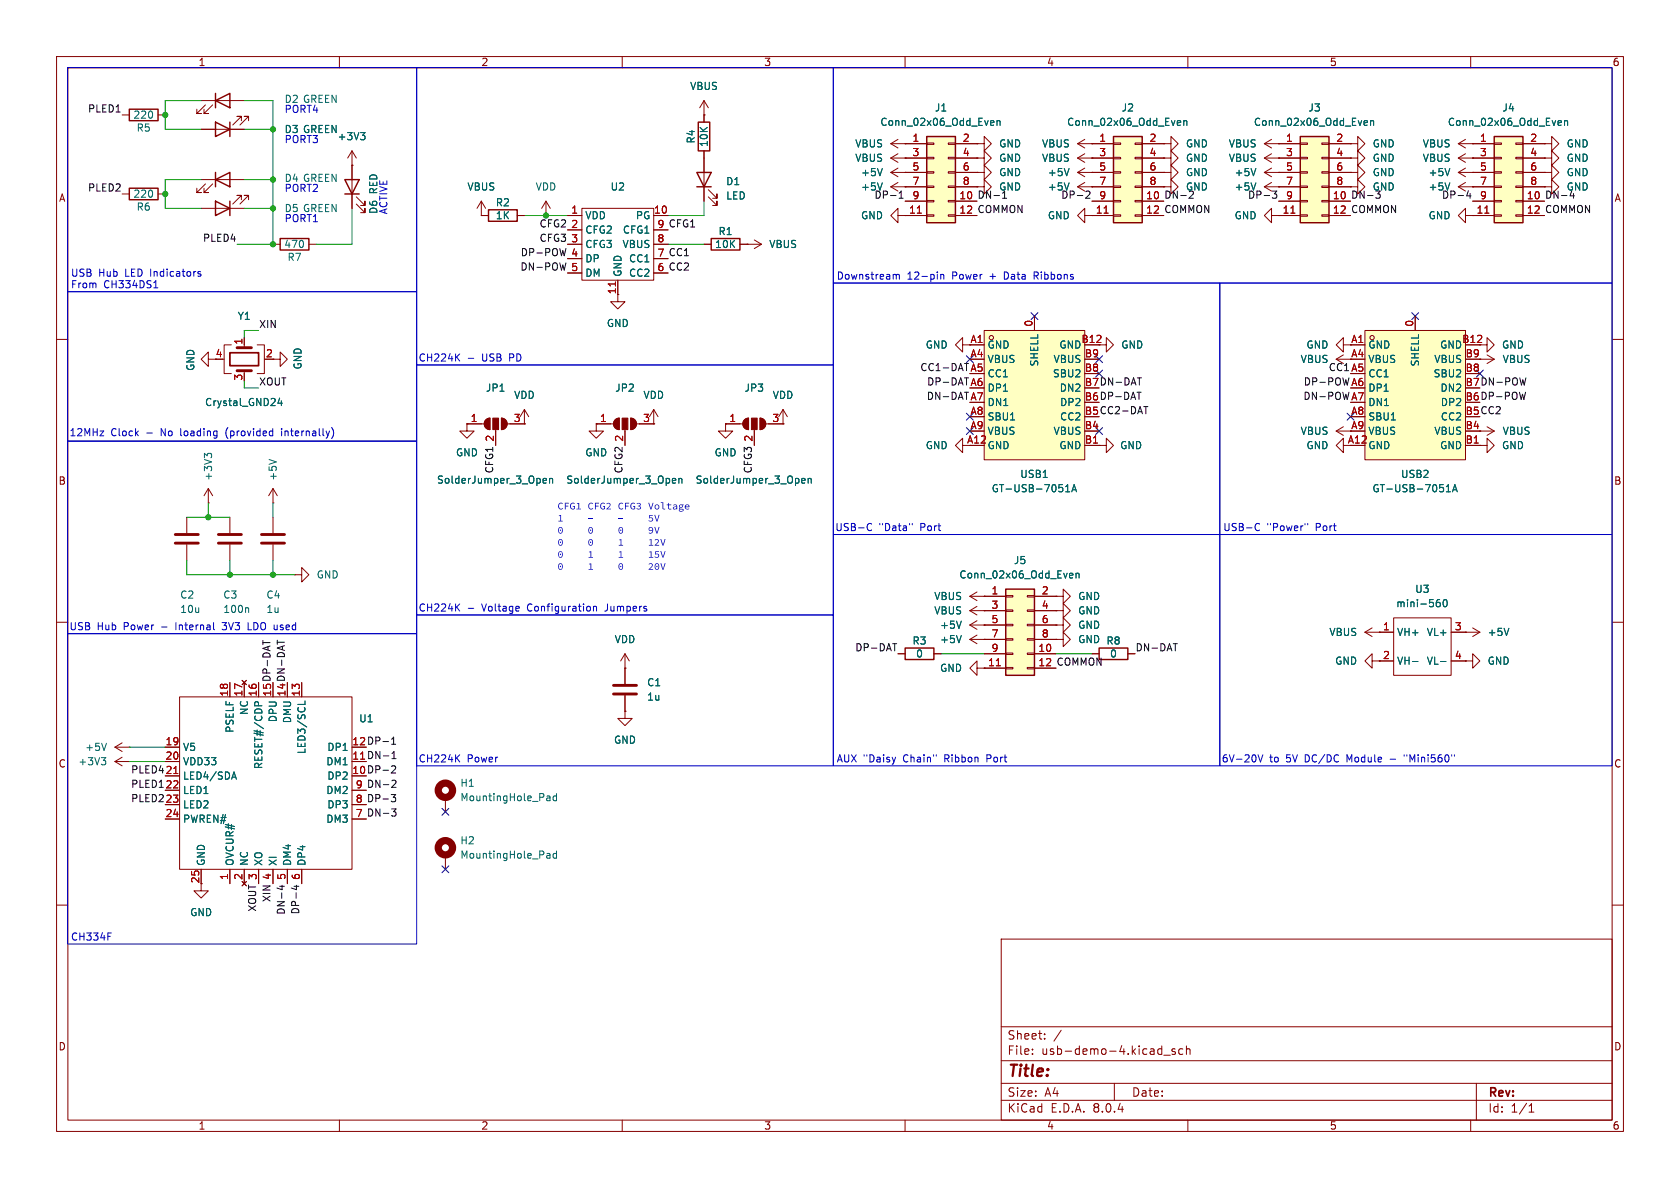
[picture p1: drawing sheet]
<svg xmlns="http://www.w3.org/2000/svg" width="297mm" height="210mm" viewBox="0 0 297 210" stroke-linecap="round" stroke-linejoin="round" font-family="sans-serif">
<defs><g id="words">
<text font-size="2.8" fill="#840000" x="178" y="190.9">Title:</text>
<g font-size="2.1" fill="#840000">
<text x="178" y="184">Sheet:</text>
<text x="178" y="186.7">File:</text>
<text x="184.1" y="186.7">usb-demo-4.kicad_sch</text>
<text x="178" y="196.9">KiCad</text>
<text x="178" y="194.1">Size:</text>
<text x="184.7" y="194.1">A4</text>
<text x="185.7" y="196.9">E.D.A.</text>
<text x="193.3" y="196.9">8.0.4</text>
<text x="200" y="194.1">Date:</text>
<text x="263" y="194.3">Rev:</text>
<text x="263" y="196.9">Id:</text>
<text x="267.1" y="196.9">1/1</text>
</g>
<g font-size="1.8" fill="#840000">
<text x="35" y="11.9">1</text>
<text x="85" y="11.9">2</text>
<text x="135" y="11.9">3</text>
<text x="185" y="11.9">4</text>
<text x="235" y="11.9">5</text>
<text x="285" y="11.9">6</text>
<text x="10.3" y="35.9">A</text>
<text x="285.3" y="35.9">A</text>
<text x="109" y="52.1" transform="rotate(-90 109 52.1)">11</text>
<text x="38" y="63.2">4</text>
<text x="46.9" y="63.2">2</text>
<text x="258.4" y="60.7">B12</text>
<text x="259" y="63.2">B9</text>
<text x="170.9" y="78.5">A12</text>
<text x="10.3" y="85.9">B</text>
<text x="285.3" y="85.9">B</text>
<text x="244.4" y="116.6">2</text>
<text x="48" y="123.2" transform="rotate(-90 48 123.2)">15 DP-DAT</text>
<text x="50.5" y="123.2" transform="rotate(-90 50.5 123.2)">14 DN-DAT</text>
<text x="62.2" y="131.8">12 DP-1</text>
<text x="10.3" y="135.9">C</text>
<text x="62.2" y="136.9">10 DP-2</text>
<text x="285.3" y="135.9">C</text>
<text x="35.3" y="156.3" transform="rotate(-90 35.3 156.3)">25</text>
<text x="10.3" y="185.9">D</text>
<text x="285.3" y="185.9">D</text>
<text x="35" y="199.9">1</text>
<text x="85" y="199.9">2</text>
<text x="135" y="199.9">3</text>
<text x="185" y="199.9">4</text>
<text x="235" y="199.9">5</text>
<text x="285" y="199.9">6</text>
</g>
<g font-size="1.8" fill="#006464">
<text x="121.9" y="16.1">VBUS</text>
<text x="23.5" y="21.2">220</text>
<text x="24.1" y="23.5">R5</text>
<text x="50.2" y="23.7">D3 GREEN</text>
<text x="50.2" y="18.4">D2 GREEN</text>
<text x="155.5" y="22.5">Conn_02x06_Odd_Even</text>
<text x="165.2" y="19.9">J1</text>
<text x="188.6" y="22.5">Conn_02x06_Odd_Even</text>
<text x="198.2" y="19.9">J2</text>
<text x="221.6" y="22.5">Conn_02x06_Odd_Even</text>
<text x="231.2" y="19.9">J3</text>
<text x="255.9" y="22.5">Conn_02x06_Odd_Even</text>
<text x="265.5" y="19.9">J4</text>
<text x="59.6" y="25">+3V3</text>
<text x="123" y="25.5" transform="rotate(-90 123 25.5)">R4</text>
<text x="125.3" y="26.1" transform="rotate(-90 125.3 26.1)">10K</text>
<text x="151.1" y="28.8">VBUS</text>
<text x="151.1" y="26.3">VBUS</text>
<text x="176.5" y="28.8">GND</text>
<text x="176.5" y="26.3">GND</text>
<text x="184.1" y="28.8">VBUS</text>
<text x="184.1" y="26.3">VBUS</text>
<text x="209.6" y="26.3">GND</text>
<text x="209.6" y="28.8">GND</text>
<text x="217.1" y="28.8">VBUS</text>
<text x="217.1" y="26.3">VBUS</text>
<text x="242.6" y="26.3">GND</text>
<text x="242.6" y="28.8">GND</text>
<text x="251.4" y="26.3">VBUS</text>
<text x="251.4" y="28.8">VBUS</text>
<text x="276.9" y="26.3">GND</text>
<text x="276.9" y="28.8">GND</text>
<text x="23.5" y="35.2">220</text>
<text x="50.2" y="32.4">D4 GREEN</text>
<text x="82.5" y="33.9">VBUS</text>
<text x="94.6" y="33.9">VDD</text>
<text x="107.8" y="33.9">U2</text>
<text x="128.3" y="32.9">D1</text>
<text x="128.3" y="35.5">LED</text>
<text x="152.1" y="33.9">+5V</text>
<text x="152.1" y="31.3">+5V</text>
<text x="176.5" y="33.9">GND</text>
<text x="176.5" y="31.3">GND</text>
<text x="185.1" y="31.3">+5V</text>
<text x="185.1" y="33.9">+5V</text>
<text x="205.7" y="35.2">DN-2</text>
<text x="209.6" y="31.3">GND</text>
<text x="209.6" y="33.9">GND</text>
<text x="218.2" y="33.9">+5V</text>
<text x="218.2" y="31.3">+5V</text>
<text x="242.6" y="31.3">GND</text>
<text x="242.6" y="33.9">GND</text>
<text x="252.5" y="31.3">+5V</text>
<text x="252.5" y="33.9">+5V</text>
<text x="273" y="35.2">DN-4</text>
<text x="276.9" y="33.9">GND</text>
<text x="276.9" y="31.3">GND</text>
<text x="24.1" y="37.4">R6</text>
<text x="50.2" y="37.7">D5 GREEN</text>
<text x="66.9" y="37.9" transform="rotate(-90 66.9 37.9)">D6 RED</text>
<text x="87.6" y="36.7">R2</text>
<text x="87.6" y="39">1K</text>
<text x="103.4" y="39">VDD</text>
<text x="103.4" y="41.5">CFG2</text>
<text x="110" y="41.5">CFG1</text>
<text x="112.3" y="39">PG</text>
<text x="126.9" y="41.8">R1</text>
<text x="152.1" y="39">GND</text>
<text x="185.1" y="39">GND</text>
<text x="218.2" y="39">GND</text>
<text x="252.5" y="39">GND</text>
<text x="50.2" y="44">470</text>
<text x="50.7" y="46.3">R7</text>
<text x="103.4" y="44">CFG3</text>
<text x="103.4" y="46.6">DP</text>
<text x="110" y="44">VBUS</text>
<text x="111.1" y="46.6">CC1</text>
<text x="126.3" y="44">10K</text>
<text x="135.9" y="44">VBUS</text>
<text x="103.4" y="49.1">DM</text>
<text x="110.1" y="49" transform="rotate(-90 110.1 49)">GND</text>
<text x="111.1" y="49.1">CC2</text>
<text x="41.9" y="56.7">Y1</text>
<text x="107.2" y="58">GND</text>
<text x="34.6" y="65.7" transform="rotate(-90 34.6 65.7)">GND</text>
<text x="53.5" y="65.4" transform="rotate(-90 53.5 65.4)">GND</text>
<text x="163.6" y="61.8">GND</text>
<text x="174.5" y="61.8">GND</text>
<text x="174.5" y="64.4">VBUS</text>
<text x="183.7" y="64.9" transform="rotate(-90 183.7 64.9)">SHELL</text>
<text x="186.2" y="64.4">VBUS</text>
<text x="187.2" y="61.8">GND</text>
<text x="198.1" y="61.8">GND</text>
<text x="229.8" y="64.4">VBUS</text>
<text x="230.9" y="61.8">GND</text>
<text x="241.8" y="61.8">GND</text>
<text x="241.8" y="64.4">VBUS</text>
<text x="251.1" y="64.9" transform="rotate(-90 251.1 64.9)">SHELL</text>
<text x="253.5" y="64.4">VBUS</text>
<text x="254.5" y="61.8">GND</text>
<text x="265.4" y="61.8">GND</text>
<text x="265.6" y="64.4">VBUS</text>
<text x="36.2" y="72">Crystal_GND24</text>
<text x="85.8" y="69.4">JP1</text>
<text x="90.8" y="70.7">VDD</text>
<text x="108.7" y="69.4">JP2</text>
<text x="113.7" y="70.7">VDD</text>
<text x="131.5" y="69.4">JP3</text>
<text x="136.5" y="70.7">VDD</text>
<text x="174.5" y="66.9">CC1</text>
<text x="174.5" y="69.4">DP1</text>
<text x="174.5" y="72">DN1</text>
<text x="186" y="66.9">SBU2</text>
<text x="187.2" y="69.4">DN2</text>
<text x="187.3" y="72">DP2</text>
<text x="241.8" y="66.9">CC1</text>
<text x="241.8" y="69.4">DP1</text>
<text x="241.8" y="72">DN1</text>
<text x="253.3" y="66.9">SBU2</text>
<text x="254.6" y="69.4">DN2</text>
<text x="254.6" y="72">DP2</text>
<text x="174.5" y="74.5">SBU1</text>
<text x="174.5" y="77.1">VBUS</text>
<text x="186.2" y="77.1">VBUS</text>
<text x="187.3" y="74.5">CC2</text>
<text x="229.8" y="77.1">VBUS</text>
<text x="241.8" y="74.5">SBU1</text>
<text x="241.8" y="77.1">VBUS</text>
<text x="253.5" y="77.1">VBUS</text>
<text x="254.6" y="74.5">CC2</text>
<text x="265.6" y="77.1">VBUS</text>
<text x="80.5" y="80.9">GND</text>
<text x="103.4" y="80.9">GND</text>
<text x="126.2" y="80.9">GND</text>
<text x="163.6" y="79.6">GND</text>
<text x="174.5" y="79.6">GND</text>
<text x="187.2" y="79.6">GND</text>
<text x="197.9" y="79.6">GND</text>
<text x="230.9" y="79.6">GND</text>
<text x="241.8" y="79.6">GND</text>
<text x="254.5" y="79.6">GND</text>
<text x="265.4" y="79.6">GND</text>
<text x="37.7" y="85.1" transform="rotate(-90 37.7 85.1)">+3V3</text>
<text x="49.1" y="85.1" transform="rotate(-90 49.1 85.1)">+5V</text>
<text x="77.2" y="85.7">SolderJumper_3_Open</text>
<text x="100" y="85.7">SolderJumper_3_Open</text>
<text x="122.9" y="85.7">SolderJumper_3_Open</text>
<text x="175.2" y="87.2">GT-USB-7051A</text>
<text x="180.3" y="84.7">USB1</text>
<text x="242.5" y="87.2">GT-USB-7051A</text>
<text x="247.6" y="84.7">USB2</text>
<text x="179.1" y="99.9">J5</text>
<text x="31.8" y="106">C2</text>
<text x="39.4" y="106">C3</text>
<text x="47" y="106">C4</text>
<text x="55.9" y="102.5">GND</text>
<text x="165.1" y="106.3">VBUS</text>
<text x="169.5" y="102.5">Conn_02x06_Odd_Even</text>
<text x="190.5" y="106.3">GND</text>
<text x="246.7" y="107.5">mini-560</text>
<text x="250.1" y="105">U3</text>
<text x="31.8" y="108.6">10u</text>
<text x="39.4" y="108.6">100n</text>
<text x="47" y="108.6">1u</text>
<text x="108.6" y="113.9">VDD</text>
<text x="165.1" y="108.8">VBUS</text>
<text x="166.1" y="113.9">+5V</text>
<text x="166.1" y="111.4">+5V</text>
<text x="190.5" y="111.4">GND</text>
<text x="190.5" y="113.9">GND R8</text>
<text x="190.5" y="108.8">GND</text>
<text x="234.9" y="112.6">VBUS</text>
<text x="246.9" y="112.6">VH+</text>
<text x="252.1" y="112.6">VL+</text>
<text x="262.9" y="112.6">+5V</text>
<text x="161.2" y="114.1">R3</text>
<text x="161.9" y="116.4">0</text>
<text x="166.1" y="119">GND</text>
<text x="196.1" y="116.4">0</text>
<text x="235.9" y="117.7">GND</text>
<text x="246.9" y="117.7">VH-</text>
<text x="252.1" y="117.7">VL-</text>
<text x="262.9" y="117.7">GND</text>
<text x="114.3" y="121.5">C1</text>
<text x="114.3" y="124.1">1u</text>
<text x="41.5" y="129.6" transform="rotate(-90 41.5 129.6)">PSELF</text>
<text x="44" y="126.5" transform="rotate(-90 44 126.5)">NC</text>
<text x="49.1" y="127.8" transform="rotate(-90 49.1 127.8)">DPU</text>
<text x="51.7" y="128" transform="rotate(-90 51.7 128)">DMU</text>
<text x="63.4" y="127.9">U1</text>
<text x="108.5" y="131.7">GND</text>
<text x="13.8" y="135.5">+3V3</text>
<text x="15" y="132.9">+5V</text>
<text x="32.3" y="135.5">VDD33</text>
<text x="32.3" y="132.9">V5</text>
<text x="46.6" y="136.1" transform="rotate(-90 46.6 136.1)">RESET#/CDP</text>
<text x="54.2" y="133.4" transform="rotate(-90 54.2 133.4)">LED3/SCL</text>
<text x="57.6" y="135.5">DM1</text>
<text x="57.8" y="132.9">DP1</text>
<text x="32.3" y="138">LED4/SDA</text>
<text x="32.3" y="140.6">LED1</text>
<text x="32.3" y="143.1">LED2</text>
<text x="57.6" y="140.6">DM2</text>
<text x="57.8" y="138">DP2</text>
<text x="57.8" y="143.1">DP3</text>
<text x="81.3" y="139.3">H1</text>
<text x="81.3" y="141.8">MountingHole_Pad</text>
<text x="32.3" y="145.6">PWREN#</text>
<text x="57.6" y="145.6">DM3</text>
<text x="81.3" y="149.5">H2</text>
<text x="36.4" y="153.2" transform="rotate(-90 36.4 153.2)">GND</text>
<text x="41.5" y="153.2" transform="rotate(-90 41.5 153.2)">OVCUR#</text>
<text x="44" y="153.2" transform="rotate(-90 44 153.2)">NC</text>
<text x="46.6" y="153.2" transform="rotate(-90 46.6 153.2)">XO</text>
<text x="49.1" y="153.2" transform="rotate(-90 49.1 153.2)">XI</text>
<text x="51.7" y="153.2" transform="rotate(-90 51.7 153.2)">DM4</text>
<text x="54.2" y="153.2" transform="rotate(-90 54.2 153.2)">DP4</text>
<text x="81.3" y="152">MountingHole_Pad</text>
<text x="33.5" y="162.2">GND</text>
</g>
<g font-size="1.8" fill="#0f0f0f">
<text x="15.5" y="20">PLED1</text>
<text x="15.5" y="33.9">PLED2</text>
<text x="154.5" y="35.2">DP-1</text>
<text x="172.7" y="35.2">DN-1</text>
<text x="187.5" y="35.2">DP-2</text>
<text x="220.5" y="35.2">DP-3</text>
<text x="238.8" y="35.2">DN-3</text>
<text x="254.8" y="35.2">DP-4</text>
<text x="95.3" y="40.3">CFG2</text>
<text x="116.1" y="40.4">9 CFG1</text>
<text x="172.7" y="37.8">COMMON</text>
<text x="205.7" y="37.8">COMMON</text>
<text x="238.8" y="37.8">COMMON</text>
<text x="273" y="37.8">COMMON</text>
<text x="35.8" y="42.8">PLED4</text>
<text x="91.9" y="47.9">DN-POW</text>
<text x="92" y="45.4">DP-POW</text>
<text x="95.3" y="42.8">CFG3</text>
<text x="116.1" y="45.5">7 CC1</text>
<text x="116.1" y="48">6 CC2</text>
<text x="45.7" y="58.1">XIN</text>
<text x="162.6" y="65.7">CC1-DAT A5</text>
<text x="234.8" y="65.7">CC1 A5</text>
<text x="45.7" y="68.2">XOUT</text>
<text x="163.7" y="70.8">DN-DAT A7</text>
<text x="163.8" y="68.2">DP-DAT A6</text>
<text x="191.7" y="70.9">B6 DP-DAT</text>
<text x="191.7" y="68.3">B7 DN-DAT</text>
<text x="230.3" y="70.8">DN-POW A7</text>
<text x="230.4" y="68.2">DP-POW A6</text>
<text x="259" y="70.9">B6 DP-POW</text>
<text x="259" y="68.3">B7 DN-POW</text>
<text x="191.7" y="73.4">B5 CC2-DAT</text>
<text x="259" y="73.4">B5 CC2</text>
<text x="87.3" y="83.8" transform="rotate(-90 87.3 83.8)">CFG1</text>
<text x="110.1" y="83.8" transform="rotate(-90 110.1 83.8)">CFG2</text>
<text x="133" y="83.8" transform="rotate(-90 133 83.8)">CFG3</text>
<text x="151.1" y="115.2">DP-DAT</text>
<text x="186.7" y="117.8">COMMON</text>
<text x="200.7" y="115.2">DN-DAT</text>
<text x="23.1" y="136.8">PLED4</text>
<text x="23.1" y="139.4">PLED1</text>
<text x="23.1" y="141.9">PLED2</text>
<text x="62.8" y="142">8 DP-3</text>
<text x="62.8" y="139.4">9 DN-2</text>
<text x="62.8" y="144.5">7 DN-3</text>
<text x="45.4" y="161.3" transform="rotate(-90 45.4 161.3)">XOUT 3</text>
<text x="47.9" y="159.6" transform="rotate(-90 47.9 159.6)">XIN 4</text>
<text x="50.5" y="161.8" transform="rotate(-90 50.5 161.8)">DN-4</text>
<text x="53" y="161.7" transform="rotate(-90 53 161.7)">DP-4</text>
</g>
<g font-size="1.8" fill="#0000c2">
<text x="50.2" y="20.2">PORT4</text>
<text x="50.2" y="25.5">PORT3</text>
<text x="50.2" y="34.1">PORT2</text>
<text x="50.2" y="39.5">PORT1</text>
<text x="68.7" y="38" transform="rotate(-90 68.7 38)">ACTIVE</text>
<text x="12.4" y="49.1">USB</text>
<text x="12.4" y="51.2">From</text>
<text x="17.4" y="49.1">Hub</text>
<text x="18.3" y="51.2">CH334DS1</text>
<text x="22.2" y="49.1">LED Indicators</text>
<text x="147.8" y="49.6">Downstream</text>
<text x="160.4" y="49.6">12-pin</text>
<text x="168.4" y="49.6">Power</text>
<text x="175.2" y="49.6">+</text>
<text x="178" y="49.6">Data</text>
<text x="183.4" y="49.6">Ribbons</text>
<text x="73.9" y="64.1">CH224K</text>
<text x="85.3" y="64.1">USB</text>
<text x="90.3" y="64.1">PD</text>
<text x="12.2" y="77.3">12MHz</text>
<text x="19.6" y="77.3">Clock</text>
<text x="26" y="77.3">-</text>
<text x="28.7" y="77.3">No</text>
<text x="32.4" y="77.3">loading</text>
<text x="40.5" y="77.3">(provided</text>
<text x="50.6" y="77.3">internally)</text>
<text x="98.6" y="90.7">CFG1 CFG2 CFG3 Voltage</text>
<text x="98.6" y="92.8">1</text>
<text x="98.6" y="94.9">0</text>
<text x="103.9" y="94.9">0</text>
<text x="109.2" y="94.9">0</text>
<text x="114.5" y="92.8">5V</text>
<text x="114.5" y="94.9">9V</text>
<text x="147.6" y="94.1">USB-C</text>
<text x="155.4" y="94.1">&quot;Data&quot;</text>
<text x="162.8" y="94.1">Port</text>
<text x="216.2" y="94.1">USB-C</text>
<text x="224" y="94.1">&quot;Power&quot;</text>
<text x="232.7" y="94.1">Port</text>
<text x="98.6" y="97.1">0</text>
<text x="98.6" y="99.2">0</text>
<text x="98.6" y="101.3">0</text>
<text x="103.9" y="97.1">0</text>
<text x="103.9" y="99.2">1</text>
<text x="103.9" y="101.3">1</text>
<text x="109.2" y="97.1">1</text>
<text x="109.2" y="99.2">1</text>
<text x="109.2" y="101.3">0</text>
<text x="114.5" y="97.1">12V</text>
<text x="114.5" y="99.2">15V</text>
<text x="114.5" y="101.3">20V</text>
<text x="12.2" y="111.6">USB</text>
<text x="17.2" y="111.6">Hub</text>
<text x="22" y="111.6">Power</text>
<text x="28.8" y="111.6">-</text>
<text x="31.5" y="111.6">Internal</text>
<text x="40" y="111.6">3V3</text>
<text x="44.7" y="111.6">LDO used</text>
<text x="73.9" y="108.3">CH224K</text>
<text x="85.3" y="108.3">Voltage</text>
<text x="93.5" y="108.3">Configuration</text>
<text x="107.4" y="108.3">Jumpers</text>
<text x="73.9" y="135">CH224K</text>
<text x="82.6" y="135">Power</text>
<text x="147.8" y="135">AUX &quot;Daisy</text>
<text x="159.8" y="135">Chain&quot;</text>
<text x="167.2" y="135">Ribbon</text>
<text x="174.9" y="135">Port</text>
<text x="215.9" y="135">6V-20V</text>
<text x="224.4" y="135">to</text>
<text x="227.5" y="135">5V</text>
<text x="231" y="135">DC/DC</text>
<text x="238.5" y="135">Module</text>
<text x="249.1" y="135">&quot;Mini560&quot;</text>
<text x="12.4" y="166.5">CH334F</text>
</g>
<g font-size="1.8" fill="#a90000">
<text x="161.2" y="25.1">1</text>
<text x="161.2" y="27.7">3</text>
<text x="170.1" y="25.1">2</text>
<text x="170.1" y="27.7">4</text>
<text x="194.2" y="25.1">1</text>
<text x="194.2" y="27.7">3</text>
<text x="203.1" y="25.1">2</text>
<text x="203.1" y="27.7">4</text>
<text x="227.3" y="25.1">1</text>
<text x="227.3" y="27.7">3</text>
<text x="236.1" y="25.1">2</text>
<text x="236.1" y="27.7">4</text>
<text x="261.5" y="25.1">1</text>
<text x="261.5" y="27.7">3</text>
<text x="270.4" y="25.1">2</text>
<text x="270.4" y="27.7">4</text>
<text x="161.2" y="30.2">5</text>
<text x="161.2" y="32.8">7</text>
<text x="161.2" y="35.3">9</text>
<text x="169.5" y="35.3">10</text>
<text x="170.1" y="30.2">6</text>
<text x="170.1" y="32.8">8</text>
<text x="194.2" y="30.2">5</text>
<text x="194.2" y="32.8">7</text>
<text x="194.2" y="35.3">9</text>
<text x="202.5" y="35.3">10</text>
<text x="203.1" y="30.2">6</text>
<text x="203.1" y="32.8">8</text>
<text x="227.3" y="30.2">5</text>
<text x="227.3" y="32.8">7</text>
<text x="227.3" y="35.3">9</text>
<text x="235.5" y="35.3">10</text>
<text x="236.1" y="30.2">6</text>
<text x="236.1" y="32.8">8</text>
<text x="261.5" y="30.2">5</text>
<text x="261.5" y="32.8">7</text>
<text x="261.5" y="35.3">9</text>
<text x="269.8" y="35.3">10</text>
<text x="270.4" y="30.2">6</text>
<text x="270.4" y="32.8">8</text>
<text x="100.9" y="37.8">1</text>
<text x="100.9" y="40.4">2</text>
<text x="115.5" y="37.8">10</text>
<text x="116.1" y="40.4">9</text>
<text x="160.6" y="37.8">11</text>
<text x="169.5" y="37.8">12</text>
<text x="193.6" y="37.8">11</text>
<text x="202.5" y="37.8">12</text>
<text x="226.7" y="37.8">11</text>
<text x="235.5" y="37.8">12</text>
<text x="260.9" y="37.8">11</text>
<text x="269.8" y="37.8">12</text>
<text x="100.9" y="42.9">3</text>
<text x="100.9" y="45.5">4</text>
<text x="116.1" y="42.9">8</text>
<text x="116.1" y="45.5">7</text>
<text x="100.9" y="48">5</text>
<text x="116.1" y="48">6</text>
<text x="182.6" y="57.9" transform="rotate(-90 182.6 57.9)">0</text>
<text x="249.9" y="57.9" transform="rotate(-90 249.9 57.9)">0</text>
<text x="42.9" y="61" transform="rotate(-90 42.9 61)">1</text>
<text x="171.5" y="60.7">A1</text>
<text x="171.5" y="63.2">A4</text>
<text x="171.5" y="65.8">A5</text>
<text x="191.1" y="60.7">B12</text>
<text x="191.7" y="65.8">B8</text>
<text x="191.7" y="63.2">B9</text>
<text x="238.8" y="60.7">A1</text>
<text x="238.8" y="63.2">A4</text>
<text x="238.8" y="65.8">A5</text>
<text x="259" y="65.8">B8</text>
<text x="42.9" y="67.4" transform="rotate(-90 42.9 67.4)">3</text>
<text x="171.5" y="68.3">A6</text>
<text x="171.5" y="70.9">A7</text>
<text x="191.7" y="70.9">B6</text>
<text x="191.7" y="68.3">B7</text>
<text x="238.8" y="68.3">A6</text>
<text x="238.8" y="70.9">A7</text>
<text x="259" y="70.9">B6</text>
<text x="259" y="68.3">B7</text>
<text x="83.1" y="74.7">1</text>
<text x="90.7" y="74.7">3</text>
<text x="106" y="74.7">1</text>
<text x="113.6" y="74.7">3</text>
<text x="128.8" y="74.7">1</text>
<text x="136.5" y="74.7">3</text>
<text x="171.5" y="73.4">A8</text>
<text x="171.5" y="75.9">A9</text>
<text x="191.7" y="75.9">B4</text>
<text x="191.7" y="73.4">B5</text>
<text x="238.8" y="73.4">A8</text>
<text x="238.8" y="75.9">A9</text>
<text x="259" y="75.9">B4</text>
<text x="259" y="73.4">B5</text>
<text x="87.4" y="78.2" transform="rotate(-90 87.4 78.2)">2</text>
<text x="110.2" y="78.2" transform="rotate(-90 110.2 78.2)">2</text>
<text x="133.1" y="78.2" transform="rotate(-90 133.1 78.2)">2</text>
<text x="191.7" y="78.5">B1</text>
<text x="238.2" y="78.5">A12</text>
<text x="259" y="78.5">B1</text>
<text x="175.2" y="105.2">1</text>
<text x="175.2" y="107.7">3</text>
<text x="184.1" y="105.2">2</text>
<text x="184.1" y="107.7">4</text>
<text x="175.2" y="110.2">5</text>
<text x="175.2" y="112.8">7</text>
<text x="184.1" y="110.2">6</text>
<text x="184.1" y="112.8">8</text>
<text x="244.4" y="111.5">1</text>
<text x="257.1" y="111.5">3</text>
<text x="174.6" y="117.9">11</text>
<text x="175.2" y="115.3">9</text>
<text x="183.5" y="115.3">10</text>
<text x="183.5" y="117.9">12</text>
<text x="257.1" y="116.6">4</text>
<text x="40.4" y="123.2" transform="rotate(-90 40.4 123.2)">18</text>
<text x="42.9" y="123.2" transform="rotate(-90 42.9 123.2)">17</text>
<text x="45.5" y="123.2" transform="rotate(-90 45.5 123.2)">16</text>
<text x="48" y="123.2" transform="rotate(-90 48 123.2)">15</text>
<text x="50.5" y="123.2" transform="rotate(-90 50.5 123.2)">14</text>
<text x="53.1" y="123.2" transform="rotate(-90 53.1 123.2)">13</text>
<text x="29.2" y="131.8">19</text>
<text x="62.2" y="131.8">12</text>
<text x="29.2" y="134.4">20</text>
<text x="29.2" y="136.9">21</text>
<text x="62.2" y="134.4">11 DN-1</text>
<text x="62.2" y="136.9">10</text>
<text x="62.2" y="134.4">11</text>
<text x="29.2" y="139.4">22</text>
<text x="29.2" y="142">23</text>
<text x="62.8" y="142">8</text>
<text x="62.8" y="139.4">9</text>
<text x="29.2" y="144.5">24</text>
<text x="62.8" y="144.5">7</text>
<text x="40.4" y="155.6" transform="rotate(-90 40.4 155.6)">1</text>
<text x="42.9" y="155.6" transform="rotate(-90 42.9 155.6)">2</text>
<text x="45.5" y="155.6" transform="rotate(-90 45.5 155.6)">3</text>
<text x="48" y="155.6" transform="rotate(-90 48 155.6)">4</text>
<text x="50.5" y="155.6" transform="rotate(-90 50.5 155.6)">5</text>
<text x="53.1" y="155.6" transform="rotate(-90 53.1 155.6)">6</text>
</g>
</g></defs>
<g fill="none" stroke="#840000" stroke-width=".18">
<path d="M10 10h277v190h-277zM12 12h273v186h-273zM60 10v2M110 10v2M160 10v2M210 10v2M260 10v2M10 60h2M285 60h2M10 110h2M285 110h2M10 160h2"/>
<path d="M285 160h2M177 166h108v32h-108zM60 198v2M110 198v2M160 198v2M177 194.5h108M177 191.5h108M177 187.5h108M177 181.5h108M182.5 186.3v.1M182.5 185.5v.1M184.7 183.6v.1"/>
<path d="M184.7 182.8v.1M187.6 182.1l-1.3 2M197 191.5v3M205.7 186.5h1.2M207.7 185.5l-.3-.1-.2 .2v.2l.5 .2v.3h-.5M209.1 185.5l-.4-.1-.3 .3v.4l.1 .2h.6M209.7 185.5l.3-.1 .3 .1 .1 .9M209.7 184.9v1.5M210 198v2M260 198v2M261 191.5v6.5M270.3 196.6h.9"/>
<path d="M270.3 195.5l.4-.4v1.5"/>
</g>
<path d="M177.8 104.1h5.1v15.3h-5.1z" fill="#ffffc2"/>
<g fill="none" stroke="#840000" stroke-width=".18">
<path d="M174 105.4h3.8M174 115.6h3.8M174 118.1h3.8M174 108h3.8M174 110.5h3.8M174 113h3.8M177.8 118h1.3v.2h-1.3zM177.8 115.4h1.3v.3h-1.3zM177.8 112.9h1.3v.3h-1.3zM177.8 110.4h1.3v.2h-1.3zM177.8 107.8h1.3v.3h-1.3zM177.8 105.3h1.3v.2h-1.3z"/>
<path d="M181.6 118h1.3v.2h-1.3zM181.6 115.4h1.3v.3h-1.3zM181.6 112.9h1.3v.3h-1.3zM181.6 110.4h1.3v.2h-1.3zM181.6 107.8h1.3v.3h-1.3zM181.6 105.3h1.3v.2h-1.3zM182.9 105.4h3.8M182.9 115.6h3.8M182.9 118.1h3.8M182.9 108h3.8M182.9 110.5h3.8M182.9 113h3.8"/>
</g>
<path d="M177.8 104.1h5.1v15.3h-5.1z" fill="none" stroke="#840000" stroke-width=".25"/>
<path d="M176.1 117.7h.8" fill="none" stroke="#a90000" stroke-width=".18"/>
<path d="M189.3 101.3l.3 .1 .1 .2-.6 .2M189.6 102.1l-.3 .1M190.2 101.5l.2-.2 .3 .1 .1 .8M190.2 101.3v.9" fill="none" stroke="#006464" stroke-width=".18"/>
<path d="M163.8 24.1h5.1v15.3h-5.1z" fill="#ffffc2"/>
<g fill="none" stroke="#840000" stroke-width=".18">
<path d="M160 25.4h3.8M160 35.6h3.8M160 38.1h3.8M160 27.9h3.8M160 30.5h3.8M160 33h3.8M163.8 38h1.3v.2h-1.3zM163.8 35.4h1.3v.3h-1.3zM163.8 32.9h1.3v.2h-1.3zM163.8 30.4h1.3v.2h-1.3zM163.8 27.8h1.3v.3h-1.3zM163.8 25.3h1.3v.2h-1.3z"/>
<path d="M167.6 38h1.3v.2h-1.3zM167.6 35.4h1.3v.3h-1.3zM167.6 32.9h1.3v.2h-1.3zM167.6 30.4h1.3v.2h-1.3zM167.6 27.8h1.3v.3h-1.3zM167.6 25.3h1.3v.2h-1.3zM168.9 25.4h3.8M168.9 35.6h3.8M168.9 38.1h3.8M168.9 27.9h3.8M168.9 30.5h3.8M168.9 33h3.8"/>
</g>
<path d="M163.8 24.1h5.1v15.3h-5.1z" fill="none" stroke="#840000" stroke-width=".25"/>
<path d="M162.2 37.7h.7" fill="none" stroke="#a90000" stroke-width=".18"/>
<path d="M175.3 21.3l.4 .1v.2l-.6 .1M175.7 22.1l-.4 .1M176.3 21.4l.1-.1 .3 .1 .1 .8M176.3 21.3v.9" fill="none" stroke="#006464" stroke-width=".18"/>
<path d="M196.8 24.1h5.1v15.3h-5.1z" fill="#ffffc2"/>
<g fill="none" stroke="#840000" stroke-width=".18">
<path d="M193 25.4h3.8M193 35.6h3.8M193 38.1h3.8M193 27.9h3.8M193 30.5h3.8M193 33h3.8M196.8 38h1.3v.2h-1.3zM196.8 35.4h1.3v.3h-1.3zM196.8 32.9h1.3v.2h-1.3zM196.8 30.4h1.3v.2h-1.3zM196.8 27.8h1.3v.3h-1.3zM196.8 25.3h1.3v.2h-1.3z"/>
<path d="M200.7 38h1.2v.2h-1.2zM200.7 35.4h1.2v.3h-1.2zM200.7 32.9h1.2v.2h-1.2zM200.7 30.4h1.2v.2h-1.2zM200.7 27.8h1.2v.3h-1.2zM200.7 25.3h1.2v.2h-1.2zM201.9 25.4h3.8M201.9 35.6h3.8M201.9 38.1h3.8M201.9 27.9h3.8M201.9 30.5h3.8M201.9 33h3.8"/>
<path d="M223.5 27.9h2.6M223.5 27.9l1.3 .8M224.8 38.1v-1.3l-1.3 1.3 1.3 1.3v-1.3h1.3M224.8 27.2l-1.3 .7M226.1 27.9h.1M226.1 38.1h.1M238.8 25.4h1.2v-1.3l1.3 1.3-1.3 1.3v-1.3M238.8 25.4h.1M273 33h1.3v-1.2l1.3 1.2-1.3 1.3v-1.3M273 33h.1M158.7 115.6h1.3M165.1 115.6h1.3"/>
<path d="M172.7 118.1v-1.3l-1.3 1.3 1.3 1.3v-1.3h1.3M174 118.1h.1M193 115.6h1.3M199.4 115.6h1.3"/>
</g>
<path d="M196.8 24.1h5.1v15.3h-5.1zM160 114.6h5.1v2h-5.1zM194.3 114.6h5.1v2h-5.1z" fill="none" stroke="#840000" stroke-width=".25"/>
<path d="M195.2 37.7h.7" fill="none" stroke="#a90000" stroke-width=".18"/>
<path d="M208.3 21.3l.4 .1v.2l-.6 .1M208.7 22.1l-.4 .1M209.3 21.4l.2-.1 .3 .1v.8M209.3 21.3v.9" fill="none" stroke="#006464" stroke-width=".18"/>
<path d="M229.9 24.1h5v15.3h-5z" fill="#ffffc2"/>
<g fill="none" stroke="#840000" stroke-width=".18">
<path d="M223.5 25.4h6.4M223.5 30.5h6.4M223.5 33h6.4M223.5 33l1.3 .8M223.5 25.4l1.3 .8M223.5 30.5l1.3 .7M224.8 32.3l-1.3 .7M224.8 24.6l-1.3 .8M224.8 29.7l-1.3 .8M226.1 33h.1M226.1 25.4h.1M226.1 30.5h.1"/>
<path d="M226.1 35.6h3.8M226.1 38.1h3.8M226.1 27.9h3.8M229.9 38h1.2v.2h-1.2zM229.9 35.4h1.2v.3h-1.2zM229.9 32.9h1.2v.2h-1.2zM229.9 30.4h1.2v.2h-1.2zM229.9 27.8h1.2v.3h-1.2zM229.9 25.3h1.2v.2h-1.2zM233.7 38h1.2v.2h-1.2zM233.7 35.4h1.2v.3h-1.2zM233.7 32.9h1.2v.2h-1.2z"/>
<path d="M233.7 30.4h1.2v.2h-1.2zM233.7 27.8h1.2v.3h-1.2zM233.7 25.3h1.2v.2h-1.2zM234.9 25.4h3.9M234.9 35.6h3.9M234.9 38.1h3.9M234.9 27.9h3.9M234.9 30.5h3.9M234.9 33h3.9M238.8 27.9h1.2v-1.2l1.3 1.2-1.3 1.3v-1.3M238.8 27.9h.1M238.8 30.5h1.2v-1.3l1.3 1.3-1.3 1.3v-1.3"/>
<path d="M238.8 30.5h.1M238.8 33h1.2v-1.2l1.3 1.2-1.3 1.3v-1.3M238.8 33h.1M257.8 30.5h2.5M257.8 33h2.5M257.8 30.5l1.3 .7M257.8 33l1.3 .8M259.1 38.1v-1.3l-1.3 1.3 1.3 1.3v-1.3h1.2M259.1 29.7l-1.3 .8M259.1 32.3l-1.3 .7M260.3 30.5h.1M260.3 33h.1"/>
<path d="M260.3 38.1h.1M273 25.4h1.3v-1.3l1.3 1.3-1.3 1.3v-1.3M273 25.4h.1M273 27.9h1.3v-1.2l1.3 1.2-1.3 1.3v-1.3M273 27.9h.1M273 30.5h1.3v-1.3l1.3 1.3-1.3 1.3v-1.3M273 30.5h.1M171.4 108l1.3 .7M171.4 108h2.6M171.4 113l1.3 .8M171.4 113h2.6M172.7 107.2l-1.3 .8"/>
<path d="M172.7 112.3l-1.3 .7M174 108h.1M174 113h.1"/>
</g>
<path d="M229.9 24.1h5v15.3h-5z" fill="none" stroke="#840000" stroke-width=".25"/>
<path d="M228.2 37.7h.7" fill="none" stroke="#a90000" stroke-width=".18"/>
<path d="M222 32.3l-.4 1.3M222 29.8l-.4 1.3M241.3 21.3l.4 .1 .1 .2-.7 .1M241.7 22.1l-.4 .1M242.3 21.4l.2-.1 .3 .1v.8M242.3 21.3v.9M256.3 29.8l-.4 1.3M256.3 32.3l-.4 1.3M169.9 112.3l-.4 1.3" fill="none" stroke="#006464" stroke-width=".18"/>
<path d="M264.2 24.1h5v15.3h-5z" fill="#ffffc2"/>
<g fill="none" stroke="#840000" stroke-width=".18">
<path d="M257.8 25.4h6.4M257.8 27.9h6.4M257.8 25.4l1.3 .8M257.8 27.9l1.3 .8M259.1 24.6l-1.3 .8M259.1 27.2l-1.3 .7M260.3 25.4h.1M260.3 27.9h.1M260.3 35.6h3.9M260.3 38.1h3.9M260.3 30.5h3.9M260.3 33h3.9"/>
<path d="M264.2 38h1.2v.2h-1.2zM264.2 35.4h1.2v.3h-1.2zM264.2 32.9h1.2v.2h-1.2zM264.2 30.4h1.2v.2h-1.2zM264.2 27.8h1.2v.3h-1.2zM264.2 25.3h1.2v.2h-1.2zM268 38h1.2v.2h-1.2zM268 35.4h1.2v.3h-1.2zM268 32.9h1.2v.2h-1.2zM268 30.4h1.2v.2h-1.2zM268 27.8h1.2v.3h-1.2zM268 25.3h1.2v.2h-1.2z"/>
<path d="M269.2 25.4h3.8M269.2 35.6h3.8M269.2 38.1h3.8M269.2 27.9h3.8M269.2 30.5h3.8M269.2 33h3.8M170.2 78.7v-1.2l-1.3 1.2 1.3 1.3v-1.3h1.2M171.4 105.4l1.3 .8M171.4 105.4h2.6M171.4 110.5l1.3 .8M171.4 110.5h2.6M172.7 104.6l-1.3 .8"/>
<path d="M172.7 109.7l-1.3 .8M174 105.4h.1M174 110.5h.1M186.7 110.5h1.3v-1.3l1.2 1.3-1.2 1.3v-1.3M186.7 110.5h.1M186.7 105.4h1.3v-1.3l1.2 1.3-1.2 1.3v-1.3M186.7 105.4h.1M186.7 113h1.3v-1.2l1.2 1.2-1.2 1.3v-1.3M186.7 113h.1M186.7 108h1.3v-1.3l1.2 1.3-1.2 1.2v-1.2M186.7 108h.1"/>
</g>
<path d="M264.2 24.1h5v15.3h-5z" fill="none" stroke="#840000" stroke-width=".25"/>
<path d="M262.5 37.7h.7" fill="none" stroke="#a90000" stroke-width=".18"/>
<path d="M275.6 21.3l.4 .1v.2l-.6 .1M276 22.1l-.4 .1M276.6 21.4l.2-.1 .3 .1v.8M276.6 21.3v.9M169.9 109.8l-.4 1.3" fill="none" stroke="#006464" stroke-width=".18"/>
<path d="M174 58.4h17.8v22.9h-17.8z" fill="#ffffc2"/>
<g fill="none" stroke="#840000" stroke-width=".18">
<path d="M35.6 17.8h7.6M36.3 18.5l-1.5 1.6h.8h-.8v-.8M37.6 18.5l-1.5 1.6h.7h-.7v-.8M124.5 17.8v3.8M124.5 17.8l-.8 1.3M124.5 17.8l.7 1.3M21.6 34.3h1.3M21.6 20.3h1.3M27.9 34.3h1.3M27.9 20.3h1.3M35.6 31.8h7.6M35.6 22.9h7.6"/>
<path d="M35.6 36.8h7.6M36.3 32.5l-1.5 1.5h.8h-.8v-.7M37.6 32.5l-1.5 1.5h.7h-.7v-.7M42.7 21.3v-.7h-.8h.8l-1.6 1.5M42.7 35.3v-.8h-.8h.8l-1.6 1.6M43.9 21.3v-.7h-.7h.7l-1.5 1.5M43.9 35.3v-.8h-.7h.7l-1.5 1.6M62.2 29.2h.1M62.2 26.7v10.1M62.2 26.7l-.7 1.2M62.2 26.7l.8 1.2M63 36.1l1.5 1.5v-.8v.8h-.7"/>
<path d="M63 34.8l1.5 1.5v-.7v.7h-.7M85.1 38.1h.1M85.1 38.1h1.3M85.1 35.6l-.8 1.2M85.1 35.6v2.5M85.1 35.6l.8 1.2M91.4 38.1h1.3M96.5 38.1h.1M96.5 35.6l-.7 1.2M96.5 35.6v2.5M96.5 35.6l.8 1.2M100.3 38.1h2.6"/>
<path d="M102.9 36.8h12.7v12.7h-12.7zM115.6 38.1h2.5M124.5 20.3h.1M124.5 26.7v8.9M125.2 34.8l1.5 1.5v-.7v.7h-.7M125.2 33.5l1.5 1.6v-.8v.8h-.7M43.2 59.7v1.3M48.3 43.2h1.2M54.6 43.2h1.3M100.3 40.6h2.6M100.3 43.2h2.6M100.3 45.7h2.6"/>
<path d="M100.3 48.3h2.6M109.2 49.5v3.8h1.3l-1.3 1.3-1.3-1.3h1.3M115.6 40.6h2.5M115.6 43.2h2.5M115.6 45.7h2.5M115.6 48.3h2.5M124.5 43.2h1.2M130.8 43.2h3.8M132.1 43.2h.1M133.3 42.4l1.3 .8M134.6 43.2l-1.3 .7M174 58.4h17.8v22.9h-17.8z"/>
<path d="M182.9 55.9v2.5M36.8 63.5v-1.3l-1.2 1.3 1.2 1.3v-1.3h1.3M39.4 63.5h.2M40.9 61h-1.3v5h1.3M43.2 65.5v.5M45.5 61h1.2v5h-1.2M48.3 63.5h1.2v-1.3l1.3 1.3-1.3 1.3v-1.3M82.5 74.9h3.1M85.9 74.2l.7-.3v2a1.02 1.02 0 0 1-.9-.6 1.02 1.02 0 0 1 .2-1.1zM87.6 75.9v2.8M88.6 73.9a1.02 1.02 0 0 1 1.1 1 1.02 1.02 0 0 1-1.1 1zM89.7 74.9h3"/>
<path d="M105.4 74.9v1.3h1.3l-1.3 1.3-1.3-1.3h1.3M105.4 74.9h.1M105.4 74.9h3.1M108.8 74.2l.7-.3v2a1.02 1.02 0 0 1-1-.6 1.02 1.02 0 0 1 .3-1.1zM110.5 75.9v2.8M111.5 73.9a1.02 1.02 0 0 1 1 1 1.02 1.02 0 0 1-1 1zM112.5 74.9h3.1M115.6 74.9h.1M115.6 72.4l-.8 1.3M115.6 72.4v2.5M115.6 72.4l.7 1.3M128.3 74.9v1.3h1.2l-1.2 1.3-1.3-1.3h1.3"/>
<path d="M128.3 74.9h.1M128.3 74.9h3M131.6 74.2l.7-.3v2a1.02 1.02 0 0 1-.9-.6 1.02 1.02 0 0 1 .2-1.1zM133.3 75.9v2.8M134.4 73.9a1.02 1.02 0 0 1 1 1 1.02 1.02 0 0 1-1 1zM135.4 74.9h3M138.4 74.9h.1M138.4 72.4l-.7 1.3M138.4 72.4v2.5M138.4 72.4l.8 1.3M171.4 61h2.6M191.8 78.7h2.5"/>
<path d="M194.3 78.7h1.3v-1.2l1.2 1.2-1.2 1.3v-1.3M194.3 78.7h.1M261.6 61h1.3v-1.3l1.3 1.3-1.3 1.2v-1.2M261.6 63.5h2.6M262.9 62.7l1.3 .8M264.2 63.5l-1.3 .8M33 91.4v2.8M33 96.3v2.8M36.8 88.9h.1M36.8 86.4l-.7 1.2M36.8 86.4v2.5M36.8 86.4l.8 1.2"/>
<path d="M40.6 91.4v2.8M40.6 96.3v2.8M48.3 88.9h.1M48.3 86.4v2.5M48.3 91.4v2.8M48.3 96.3v2.8M48.3 86.4l-.8 1.2M48.3 86.4l.7 1.2M52.1 101.6h1.2v-1.3l1.3 1.3-1.3 1.3v-1.3M52.1 101.6h.1M110.5 118.1h.1M110.5 115.6v5.3"/>
<path d="M110.5 115.6l-.8 1.2M110.5 115.6l.8 1.2M110.5 125.7v1.3h1.3l-1.3 1.3-1.3-1.3h1.3M110.5 125.7h.1M110.5 122.9v2.8"/>
<circle cx="175.3" cy="59.7" r=".38"/>
</g>
<g fill="none" stroke="#006464" stroke-width=".18">
<path d="M63.7 23.4h.8l-.4 .5M64.3 23.9l.2 .3v.3l-.2 .2M49.4 70.4l-.3 .9h.8M49.7 70.9v.8M36.6 80.6l-.5-.5v.8M36.6 80.4l.3-.3h.3l.2 .3M47.6 81.2l1.2 .5M96 85l.6-.1-.1-.3h-.3l-.2 .2 .1 .6h.4M97.2 84.7l.1-.1h.3l.1 .8M97.2 84.6v.8M118.9 85l.6-.1-.1-.3h-.4l-.1 .2v.6h.5M120 84.7l.2-.1h.3l.1 .8"/>
<path d="M120 84.6v.8M141.7 85l.6-.1v-.3h-.4l-.2 .2 .1 .6h.5M142.9 84.7l.2-.1h.3v.8M142.9 84.6v.8M188.4 86.9h.7M188.4 86l.3-.3v1.2M189.5 86.9l.4-1.2 .4 1.2M189.6 86.6h.6M43.8 107.4l.2 .2v.7"/>
</g>
<g fill="none" stroke="#840000" stroke-width=".25">
<path d="M22.9 19.3h5v2h-5zM38.1 17.8l2.5-1.3v2.6zM38.1 16.5v2.6M22.9 33.3h5v2h-5zM38.1 31.8l2.5-1.3v2.5zM38.1 21.6l2.5 1.3-2.5 1.2zM38.1 35.6l2.5 1.2-2.5 1.3zM38.1 30.5v2.5M40.6 21.6v2.5M40.6 35.6v2.5M61 31.8h2.5l-1.3 2.5zM61 34.3h2.5"/>
<path d="M86.4 37.1h5v2h-5zM123.2 30.5h2.5l-1.2 2.5zM123.2 33h2.5M123.4 21.6h2.1v5.1h-2.1zM49.5 42.2h5.1v2h-5.1zM125.7 42.2h5.1v2h-5.1z"/>
</g>
<path d="M108.8 49.8v.8" fill="none" stroke="#a90000" stroke-width=".18"/>
<path d="M40.6 62.4h5.1v2.2h-5.1z" fill="none" stroke="#840000" stroke-width=".3"/>
<path d="M41.9 61.5h2.5M41.9 65.5h2.5M31 96h4.1M31 94.5h4.1M38.6 96h4.1M38.6 94.5h4.1M46.2 96h4.1M46.2 94.5h4.1M108.5 122.7h4M108.5 121.2h4" fill="none" stroke="#840000" stroke-width=".51"/>
<g fill="#840000" stroke="#840000" stroke-width=".18">
<path d="M131.6 74.2l.7-.3v2a1.02 1.02 0 0 1-.9-.6 1.02 1.02 0 0 1 .2-1.1z"/>
<path d="M132.8 73.9h1.1v2h-1.1z"/>
<path d="M134.4 73.9a1.02 1.02 0 0 1 1 1 1.02 1.02 0 0 1-1 1z"/>
<path d="M108.8 74.2l.7-.3v2a1.02 1.02 0 0 1-1-.6 1.02 1.02 0 0 1 .3-1.1z"/>
<path d="M110 73.9h1v2h-1z"/>
<path d="M111.5 73.9a1.02 1.02 0 0 1 1 1 1.02 1.02 0 0 1-1 1z"/>
<path d="M85.9 74.2l.7-.3v2a1.02 1.02 0 0 1-.9-.6 1.02 1.02 0 0 1 .2-1.1z"/>
<path d="M87.1 73.9h1v2h-1z"/>
<path d="M88.6 73.9a1.02 1.02 0 0 1 1.1 1 1.02 1.02 0 0 1-1.1 1z"/>
</g>
<path d="M241.3 58.4h17.8v22.9h-17.8z" fill="#ffffc2"/>
<g fill="none" stroke="#840000" stroke-width=".18">
<path d="M157.5 30.5h2.5M157.5 27.9h2.5M157.5 33h2.5M157.5 25.4h2.5M157.5 27.9l1.2 .8M157.5 33l1.2 .8M157.5 30.5l1.2 .7M157.5 25.4l1.2 .8M158.7 38.1v-1.3l-1.2 1.3 1.2 1.3v-1.3h1.3M158.7 27.2l-1.2 .7M158.7 32.3l-1.2 .7M158.7 29.7l-1.2 .8"/>
<path d="M158.7 24.6l-1.2 .8M160 27.9h.1M160 33h.1M160 30.5h.1M160 25.4h.1M160 38.1h.1M172.7 27.9h1.3v-1.2l1.3 1.2-1.3 1.3v-1.3M172.7 27.9h.1M172.7 33h1.3v-1.2l1.3 1.2-1.3 1.3v-1.3M172.7 33h.1M172.7 30.5h1.3v-1.3l1.3 1.3-1.3 1.3v-1.3M172.7 30.5h.1"/>
<path d="M172.7 25.4h1.3v-1.3l1.3 1.3-1.3 1.3v-1.3M172.7 25.4h.1M190.5 30.5l1.3 .7M190.5 30.5h2.5M190.5 27.9l1.3 .8M190.5 27.9h2.5M190.5 33l1.3 .8M190.5 33h2.5M190.5 25.4l1.3 .8M190.5 25.4h2.5M191.8 38.1v-1.3l-1.3 1.3 1.3 1.3v-1.3h1.2M191.8 29.7l-1.3 .8"/>
<path d="M191.8 27.2l-1.3 .7M191.8 32.3l-1.3 .7M191.8 24.6l-1.3 .8M193 30.5h.1M193 27.9h.1M193 33h.1M193 38.1h.1M193 25.4h.1M205.7 30.5h1.3v-1.3l1.3 1.3-1.3 1.3v-1.3M205.7 30.5h.1M205.7 25.4h1.3v-1.3l1.3 1.3-1.3 1.3v-1.3M205.7 25.4h.1"/>
<path d="M205.7 27.9h1.3v-1.2l1.3 1.2-1.3 1.3v-1.3M205.7 27.9h.1M205.7 33h1.3v-1.2l1.3 1.2-1.3 1.3v-1.3M205.7 33h.1M241.3 58.4h17.8v22.9h-17.8zM250.2 55.9v2.5M82.5 74.9v1.3h1.3l-1.3 1.3-1.2-1.3h1.2M82.5 74.9h.1M92.7 74.9h.1M92.7 72.4l-.8 1.3M92.7 72.4v2.5M92.7 72.4l.8 1.3"/>
<path d="M170.2 61v-1.3l-1.3 1.3 1.3 1.2v-1.2h1.2M194.3 61h1.3v-1.3l1.2 1.3-1.2 1.2v-1.2M236.2 76.2h2.6M236.2 63.5l1.3 .8M236.2 63.5h2.6M236.2 76.2l1.3 .8M237.5 78.7v-1.2l-1.3 1.2 1.3 1.3v-1.3h1.3M237.5 61v-1.3l-1.3 1.3 1.3 1.2v-1.2h3.8M237.5 62.7l-1.3 .8M237.5 75.4l-1.3 .8M259.1 78.7h2.5M261.6 78.7h1.3v-1.2l1.3 1.2-1.3 1.3v-1.3"/>
<path d="M261.6 78.7h.1M261.6 76.2h2.6M262.9 75.4l1.3 .8M264.2 76.2l-1.3 .8M241.3 111.8l1.3 .7M241.3 111.8h5.1M242.6 116.8v-1.2l-1.3 1.2 1.3 1.3v-1.3h3.8M242.6 111l-1.3 .8M243.8 111.8h.1M246.4 109.2h10.1v10.2h-10.1zM256.5 111.8h5.1M256.5 116.8h2.6"/>
<path d="M259.1 111.8h.1M259.1 116.8h1.2v-1.2l1.3 1.2-1.3 1.3v-1.3M259.1 116.8h.1M260.3 111l1.3 .8M261.6 111.8l-1.3 .7M20.3 134.6h2.6M20.3 132.1h2.6M20.3 132.1l1.3 .7M20.3 134.6l1.3 .8M21.6 131.3l-1.3 .8M21.6 133.9l-1.3 .7M22.9 132.1h.1"/>
<path d="M22.9 134.6h.1M29.2 134.6h2.5M29.2 137.2h2.5M29.2 139.7h2.5M29.2 132.1h2.5M31.7 123.2h30.5v30.5h-30.5zM40.6 120.7v2.5M42.8 120.3l.8 .7M43.2 120.7v2.5M43.6 120.3l-.8 .7M45.7 120.7v2.5M53.3 120.7v2.5"/>
<path d="M62.2 139.7h2.6M29.2 142.2h2.5M29.2 144.8h2.5M35.6 153.7v3.8h1.2l-1.2 1.3-1.3-1.3h1.3M40.6 153.7v2.5M42.8 155.8l.8 .8M43.2 153.7v2.5M43.6 155.8l-.8 .8M45.7 153.7v2.5M48.3 153.7v2.5M50.8 153.7v2.5M53.3 153.7v2.5"/>
<path d="M62.2 142.2h2.6M62.2 144.8h2.6M78.7 141v2.5M78.7 151.1v2.6"/>
<circle cx="242.6" cy="59.7" r=".38"/>
</g>
<g fill="none" stroke="#006464" stroke-width=".18">
<path d="M156 32.3l-.4 1.3M156 29.8l-.4 1.3M189 29.8l-.4 1.3M189 32.3l-.4 1.3M255.7 86.9h.7M255.7 86l.4-.3v1.2M256.8 86.9l.4-1.2 .4 1.2M256.9 86.6h.6M249.7 116.9h1M254 106.5h.4l.2 .2-.1 .5h-.5M254.5 106l-.3 .1-.2 .2M254.7 116.9h.9"/>
<path d="M255.2 106.1l.2-.1a.68 .68 0 0 1 .5 .6 .68 .68 0 0 1-.5 .7l-.2-.2-.1-.3zM266.8 111.1l-.5 1.2M17.9 133.9h.8l-.4 .5M18.5 134.4l.2 .3v.3l-.2 .2M18.8 131.4l-.4 1.3M41.1 137.4h.6M41.4 136.5l.4 1.2M45 124.8v-.5l.3-.3 .3 .2 .1 .6M53.9 123.9v.6M96.8 140.7h.3l.1 .2v.6M96.8 150.9h.3l.1 .1v.7M97.2 141.5h-.4"/>
<path d="M97.2 141l-.4 .1M97.2 151.6l-.4 .1M97.2 151.2h-.4M98.4 140.8l-.4-.1-.2 .2 .1 .6h.5M98.4 140.3v1.2M98.4 150.4v1.3M98.4 150.9h-.4l-.2 .2 .1 .5h.5"/>
</g>
<g fill="none" stroke="#840000" stroke-width="1.3">
<circle cx="78.7" cy="139.7" r="1.27"/>
<circle cx="78.7" cy="149.9" r="1.27"/>
</g>
<path d="M30.7 136.7h.7" fill="none" stroke="#a90000" stroke-width=".18"/>
<g fill="none" stroke="#0f0f0f" stroke-width=".18">
<path d="M159 35h.7M159 34.1l.3-.3v1.2M177.2 35h.8M177.6 33.8v1.2M192 33.8h.5l.2 .3-.8 .9h.8M210.9 34.3l-.7 .7h.8M224.9 33.8h.8l-.4 .5 .4 .1v.4l-.2 .2h-.4M244 34.5l-.1 .5h-.5M259.6 33.7l-.3 .9h.8M259.9 34.2v.8M277.9 33.7l-.3 .9h.8M278.2 34.2v.8"/>
<path d="M100 43.9l-.3 1.3M100 46.5l-.3 1.2M201 69.3h.7M201.1 66.8h.7M202.2 71.9h.7M202.6 71.9v1.2M269.7 69.3l-.3 1.3M269.8 66.8l-.3 1.3M46.5 113.2v.8M49 113.2v.7M157.8 113.8h.7M207.4 113.8h.7"/>
<path d="M69.2 131.6h.8M69.2 130.7l.4-.4v1.3M69.3 135.4h.4l.3 .3-.8 .9h.8M69.3 134.1h.7M69.3 133.2l.3-.4v1.3M69.3 138l.5-.1 .2 .4-.8 .9h.8M49.4 156.7h.9M49.9 156.5v.8l-.9-.3M52 156.7h.8M52.4 156.5v.8l-.9-.3M69.2 140.5h.8l-.5 .4 .4 .2 .1 .4-.3 .2h-.4M69.2 143h.8l-.4 .5 .4 .1v.4l-.2 .3h-.4"/>
</g>
<path d="M80.7 107.3l.6 .7M81.3 106.8l-.8 .7M82.8 107.5h1M104.9 107.2v.8M104.9 107.3l.2-.1h.3l.1 .8" fill="none" stroke="#0000c2" stroke-width=".18"/>
<path d="M121.2 89.3a.41 .41 0 0 1 .5-.1 .41 .41 0 0 1 .2 .5h-.7v-.2l.6 .1a.32 .32 0 0 0-.5-.2 .32 .32 0 0 0-.1 .4 .32 .32 0 0 0 .4 .1h.2l.1 .1a.48 .48 0 0 1-.7-.1 .48 .48 0 0 1 0-.6z" fill="#0000c2"/>
<g fill="none" stroke="#0000c2" stroke-width=".18">
<path d="M11.9 11.9h61.8v39.7h-61.8zM73.7 11.9h73.6v52.6h-73.6zM147.3 11.9h137.7v38.1h-137.7zM11.9 51.6h61.8v26.4h-61.8zM27.2 50.9h.7M35 48.4l.5 .1v.2l-.2 .1h-.3M35 48.1h.5M147.3 50h68.3v44.5h-68.3zM158.1 48.5l.4 .2M158.5 48.7l.1-.2 .3 .1 .1 .8M158.5 48.7v.7M166.3 48.6l.2-.1 .3 .1 .1 .8"/>
<path d="M166.3 48.5v.9M182.8 48.7h.5M183.3 48.1h-.5v1.3M215.6 50h69.4v44.5h-69.4zM11.9 78h61.8v34h-61.8zM40.1 75.9l-.2 .5 .2 .8M49.8 75.8v.1M49.8 76.2v.8M58.7 75.6a1.49 1.49 0 0 1 0 1.9M73.7 64.5h73.6v44.2h-73.6zM80.7 63.1l.6 .7M81.3 62.6l-.8 .7"/>
<path d="M82.8 63.3h1M147.3 94.5h68.3v40.9h-68.3zM153.5 92.6l.3-.1 .3 .2M154.1 93.7l-.3 .1-.3-.1M161.3 92.5v.3M215.6 94.5h69.4v40.9h-69.4zM222.1 92.6l.3-.1 .3 .2M222.7 93.7l-.3 .1-.3-.1M231.2 92.5v.3M11.9 112h61.8v54.9h-61.8zM37.8 111.3h.1M39.3 110.1h.8"/>
<path d="M39.3 111.2l.1 .1M43.9 110.1v1.2h.6M73.7 108.7h73.6v26.7h-73.6zM80.7 134l.6 .7M81.3 133.4l-.8 .8M158.3 133.8l-.3 .9M222.4 133.4l.4 1.3 .5-1.3M245.8 134.2h.9M248.2 133.4v.3M257.1 133.4v.3M19.1 164.9h.6"/>
</g>
<g fill="none" stroke="#009600" stroke-width=".18">
<path d="M35.6 17.8h-6.4v5.1h6.4M43.2 17.8h5.1v25.4h-6.4M35.6 31.8h-6.4v5h6.4M43.2 36.8h5.1M43.2 31.8h5.1M43.2 22.9h5.1M62.2 36.8v6.4h-6.3M92.7 38.1h7.6M124.5 35.6v2.5h-6.4M45.7 58.4h-2.5v1.3M118.1 43.2h6.4M43.2 67.3v1.3h2.5"/>
<path d="M33 99.1v2.5h19.1M33 91.4h7.6M36.8 88.9v2.5M40.6 99.1v2.5M48.3 88.9v2.5M48.3 99.1v2.5M166.4 115.6h7.6M186.7 115.6h6.3M22.9 132.1h6.3M22.9 134.6h6.3"/>
</g>
<g fill="none" stroke="#000084" stroke-width=".18">
<path d="M182.3 55.3l1.2 1.2M183.5 55.3l-1.2 1.2M249.6 55.3l1.2 1.2M250.8 55.3l-1.2 1.2M170.8 73.1l1.3 1.2M170.8 75.6l1.3 1.2M170.8 62.9l1.3 1.2M172.1 73.1l-1.3 1.2M172.1 75.6l-1.3 1.2M172.1 62.9l-1.3 1.2M193.7 75.6l1.2 1.2M193.7 62.9l1.2 1.2"/>
<path d="M193.7 65.4l1.2 1.2M194.9 75.6l-1.2 1.2M194.9 62.9l-1.2 1.2M194.9 65.4l-1.2 1.2M238.2 73.1l1.2 1.2M239.4 73.1l-1.2 1.2M261 65.4l1.2 1.2M262.2 65.4l-1.2 1.2M78.1 142.9l1.2 1.2M78.1 153.1l1.2 1.2M79.3 142.9l-1.2 1.2M79.3 153.1l-1.2 1.2"/>
</g>
<g fill="none" stroke="#006464" stroke-width=".18">
<path d="M63.7 23.4h.8l-.4 .5M64.3 23.9l.2 .3v.3l-.2 .2M156 29.8l-.4 1.3M156 32.3l-.4 1.3M175.3 21.3l.4 .1v.2l-.6 .1M175.7 22.1l-.4 .1M176.3 21.4l.1-.1 .3 .1 .1 .8M176.3 21.3v.9M189 32.3l-.4 1.3M189 29.8l-.4 1.3M208.3 21.3l.4 .1v.2l-.6 .1M208.7 22.1l-.4 .1"/>
<path d="M209.3 21.4l.2-.1 .3 .1v.8M209.3 21.3v.9M222 32.3l-.4 1.3M222 29.8l-.4 1.3M241.3 21.3l.4 .1 .1 .2-.7 .1M241.7 22.1l-.4 .1M242.3 21.4l.2-.1 .3 .1v.8M242.3 21.3v.9M256.3 29.8l-.4 1.3M256.3 32.3l-.4 1.3M275.6 21.3l.4 .1v.2l-.6 .1M276 22.1l-.4 .1"/>
<path d="M276.6 21.4l.2-.1 .3 .1v.8M276.6 21.3v.9M49.4 70.4l-.3 .9h.8M49.7 70.9v.8M96 85l.6-.1-.1-.3h-.3l-.2 .2 .1 .6h.4M97.2 84.7l.1-.1h.3l.1 .8M97.2 84.6v.8M118.9 85l.6-.1-.1-.3h-.4l-.1 .2v.6h.5M120 84.7l.2-.1h.3l.1 .8M120 84.6v.8M141.7 85l.6-.1v-.3h-.4l-.2 .2 .1 .6h.5M142.9 84.7l.2-.1h.3v.8"/>
<path d="M142.9 84.6v.8M188.4 86.9h.7M188.4 86l.3-.3v1.2M189.5 86.9l.4-1.2 .4 1.2M189.6 86.6h.6M255.7 86.9h.7M255.7 86l.4-.3v1.2M256.8 86.9l.4-1.2 .4 1.2M256.9 86.6h.6M169.9 109.8l-.4 1.3M169.9 112.3l-.4 1.3M189.3 101.3l.3 .1 .1 .2-.6 .2"/>
<path d="M189.6 102.1l-.3 .1M190.2 101.5l.2-.2 .3 .1 .1 .8M190.2 101.3v.9M249.7 116.9h1M254 106.5h.4l.2 .2-.1 .5h-.5M254.5 106l-.3 .1-.2 .2M254.7 116.9h.9M255.2 106.1l.2-.1a.68 .68 0 0 1 .5 .6 .68 .68 0 0 1-.5 .7l-.2-.2-.1-.3zM266.8 111.1l-.5 1.2M41.1 137.4h.6M41.4 136.5l.4 1.2M45 124.8v-.5l.3-.3 .3 .2 .1 .6"/>
<path d="M53.9 123.9v.6"/>
</g>
<g fill="none" stroke="#840000" stroke-width=".18">
<path d="M35.6 22.9h2.5M40.6 22.9h2.6M62.2 29.2h.1M62.2 29.2v2.6M62.2 34.3v2.5M85.1 38.1h.1M85.1 38.1h1.3M91.4 38.1h1.3M100.3 38.1h2.6M115.6 38.1h2.5M124.5 20.3h.1M124.5 20.3v1.3"/>
<path d="M124.5 26.7v3.8M124.5 33v2.6M160 38.1h.1M160 25.4h.1M160 30.5h.1M160 33h.1M160 27.9h.1M160 25.4h3.8M160 35.6h3.8M160 38.1h3.8M160 27.9h3.8M160 30.5h3.8"/>
<path d="M160 33h3.8M168.9 25.4h3.8M168.9 35.6h3.8M168.9 38.1h3.8M168.9 27.9h3.8M168.9 30.5h3.8M168.9 33h3.8M172.7 25.4h.1M172.7 30.5h.1M172.7 33h.1M172.7 27.9h.1M193 25.4h.1"/>
<path d="M193 38.1h.1M193 33h.1M193 27.9h.1M193 30.5h.1M193 25.4h3.8M193 35.6h3.8M193 38.1h3.8M193 27.9h3.8M193 30.5h3.8M193 33h3.8M201.9 25.4h3.8M201.9 35.6h3.8"/>
<path d="M201.9 38.1h3.8M201.9 27.9h3.8M201.9 30.5h3.8M201.9 33h3.8M205.7 33h.1M205.7 27.9h.1M205.7 25.4h.1M205.7 30.5h.1M226.1 27.9h.1M226.1 38.1h.1M226.1 33h.1M226.1 25.4h.1"/>
<path d="M226.1 30.5h.1M226.1 25.4h3.8M226.1 35.6h3.8M226.1 38.1h3.8M226.1 27.9h3.8M226.1 30.5h3.8M226.1 33h3.8M234.9 25.4h3.9M234.9 35.6h3.9M234.9 38.1h3.9M234.9 27.9h3.9M234.9 30.5h3.9"/>
<path d="M234.9 33h3.9M238.8 25.4h.1M238.8 27.9h.1M238.8 30.5h.1M238.8 33h.1M260.3 30.5h.1M260.3 33h.1M260.3 38.1h.1M260.3 25.4h.1M260.3 27.9h.1M260.3 25.4h3.9M260.3 35.6h3.9"/>
<path d="M260.3 38.1h3.9M260.3 27.9h3.9M260.3 30.5h3.9M260.3 33h3.9M269.2 25.4h3.8M269.2 35.6h3.8M269.2 38.1h3.8M269.2 27.9h3.8M269.2 30.5h3.8M269.2 33h3.8M273 33h.1M273 25.4h.1"/>
<path d="M273 27.9h.1M273 30.5h.1M43.2 59.7v1.3M100.3 43.2h2.6M100.3 40.6h2.6M100.3 45.7h2.6M100.3 48.3h2.6M109.2 49.5v2.6M115.6 43.2h2.5M115.6 40.6h2.5M115.6 45.7h2.5M115.6 48.3h2.5"/>
<path d="M124.5 43.2h1.2M130.8 43.2h1.3M132.1 43.2h.1M182.9 55.9v2.5M250.2 55.9v2.5M82.5 74.9h.1M82.5 74.9h2.6M87.6 76.2v2.5M90.2 74.9h2.5M92.7 74.9h.1M105.4 74.9h.1M105.4 74.9h2.5"/>
<path d="M110.5 76.2v2.5M113 74.9h2.6M115.6 74.9h.1M128.3 74.9h.1M128.3 74.9h2.5M133.3 76.2v2.5M135.9 74.9h2.5M138.4 74.9h.1M171.4 61h2.6M191.8 78.7h2.5M194.3 78.7h.1M238.8 61h2.5"/>
<path d="M259.1 78.7h2.5M261.6 78.7h.1M110.5 118.1h.1M110.5 118.1v2.8M158.7 115.6h1.3M165.1 115.6h1.3M174 110.5h.1M174 105.4h.1M174 113h.1M174 108h.1M174 118.1h.1M174 115.6h3.8"/>
<path d="M174 105.4h3.8M174 118.1h3.8M174 108h3.8M174 110.5h3.8M174 113h3.8M182.9 115.6h3.8M182.9 105.4h3.8M182.9 118.1h3.8M182.9 108h3.8M182.9 110.5h3.8M182.9 113h3.8M186.7 108h.1"/>
<path d="M186.7 113h.1M186.7 105.4h.1M186.7 110.5h.1M193 115.6h1.3M199.4 115.6h1.3M243.8 111.8h.1M243.8 111.8h2.6M243.8 116.8h2.6M256.5 111.8h2.6M256.5 116.8h2.6M259.1 116.8h.1M259.1 111.8h.1"/>
<path d="M29.2 134.6h2.5M29.2 137.2h2.5M29.2 139.7h2.5M29.2 132.1h2.5M40.6 120.7v2.5M42.8 120.3l.8 .7M43.2 120.7v2.5M43.6 120.3l-.8 .7M45.7 120.7v2.5M53.3 120.7v2.5M62.2 139.7h2.6M110.5 125.7h.1"/>
<path d="M110.5 122.9v2.8M29.2 142.2h2.5M29.2 144.8h2.5M35.6 153.7v2.5M40.6 153.7v2.5M42.8 155.8l.8 .8M43.2 153.7v2.5M43.6 155.8l-.8 .8M45.7 153.7v2.5M48.3 153.7v2.5M50.8 153.7v2.5M53.3 153.7v2.5"/>
<path d="M62.2 142.2h2.6M62.2 144.8h2.6"/>
</g>
<path d="M162.2 37.7h.7M195.2 37.7h.7M228.2 37.7h.7M262.5 37.7h.7M108.8 49.8v.8M176.1 117.7h.8M30.7 136.7h.7" fill="none" stroke="#a90000" stroke-width=".18"/>
<g fill="#009600" stroke="#009600" stroke-width=".18">
<circle cx="29.2" cy="34.3" r=".46"/>
<circle cx="29.2" cy="20.3" r=".46"/>
<circle cx="48.3" cy="22.9" r=".46"/>
<circle cx="48.3" cy="101.6" r=".46"/>
<circle cx="36.8" cy="91.4" r=".46"/>
<circle cx="40.6" cy="101.6" r=".46"/>
<circle cx="48.3" cy="43.2" r=".46"/>
<circle cx="48.3" cy="36.8" r=".46"/>
<circle cx="48.3" cy="31.8" r=".46"/>
<circle cx="96.5" cy="38.1" r=".46"/>
</g>
<use href="#words"/>
</svg>
